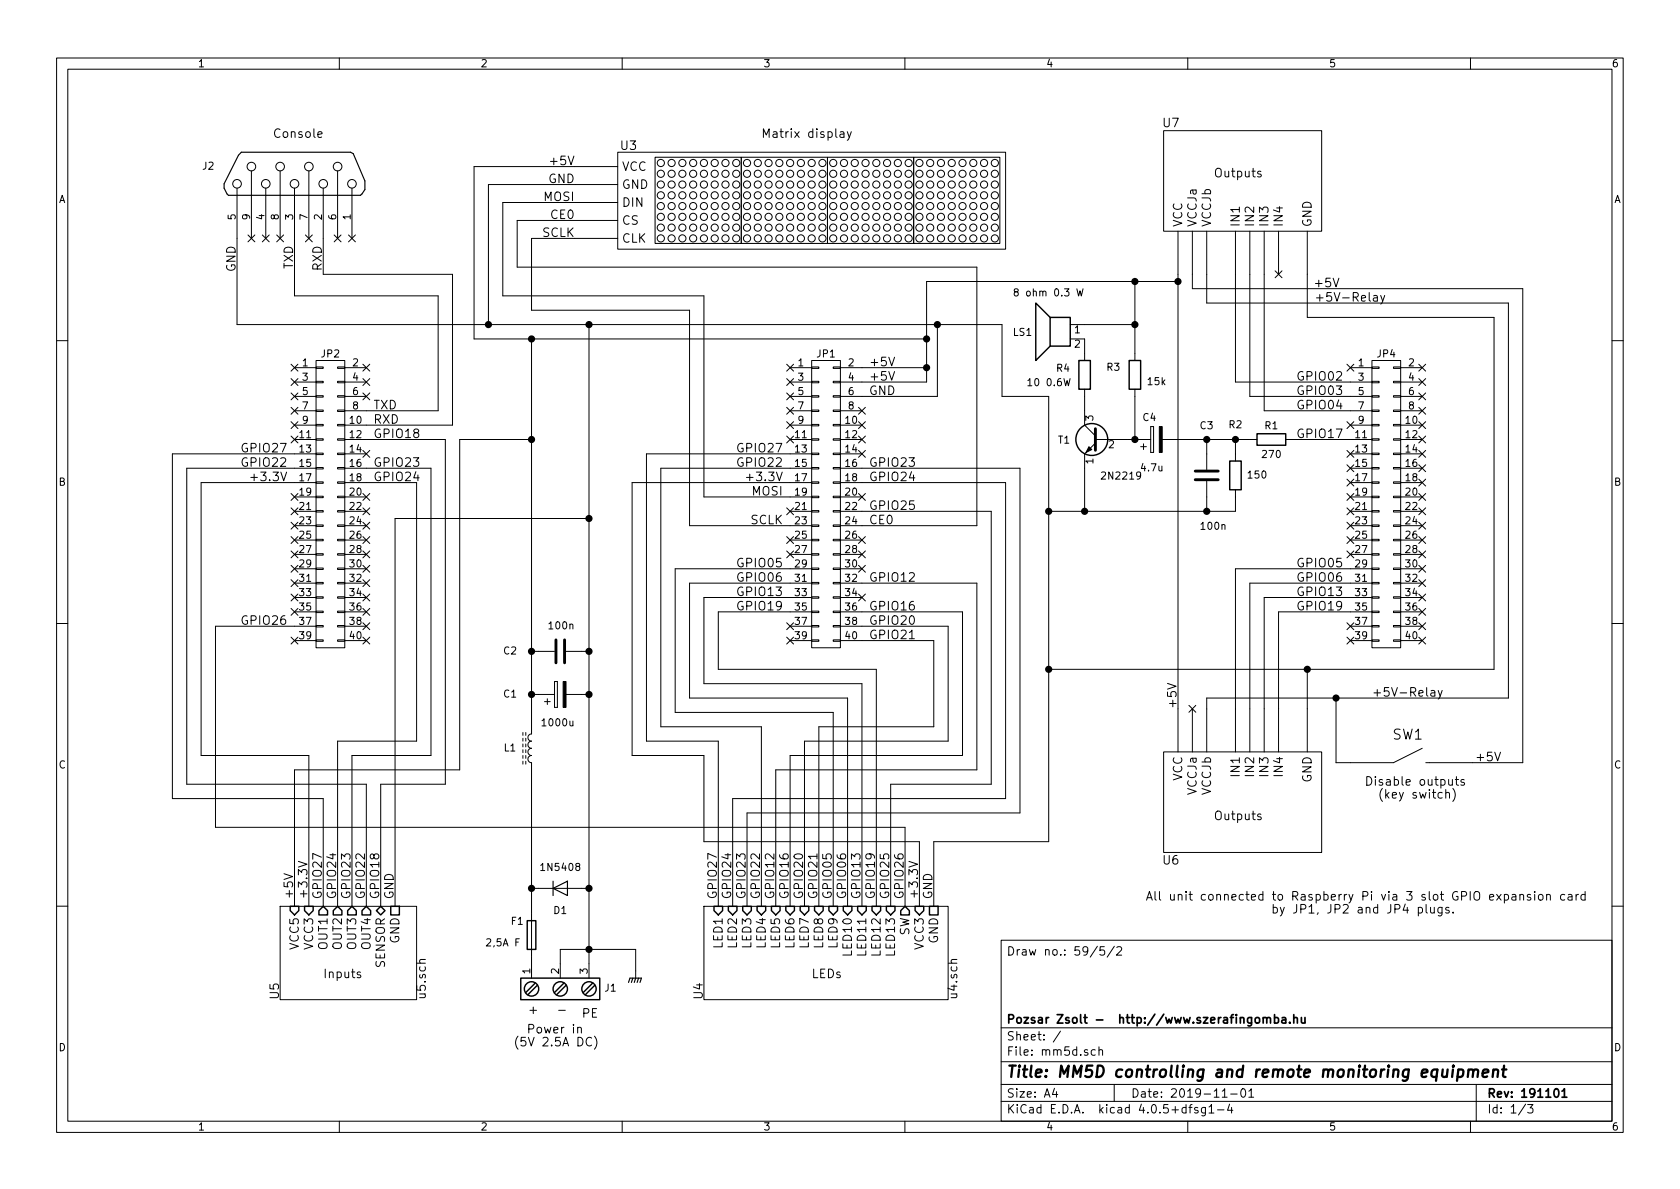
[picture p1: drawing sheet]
<svg xmlns="http://www.w3.org/2000/svg" width="297mm" height="210mm" viewBox="0 0 297 210" stroke-linecap="round" stroke-linejoin="round" font-family="sans-serif">
<defs><g id="words">
<text font-size="2.8" x="178" y="190.5">Title: MM5D controlling and remote monitoring equipment</text>
<text font-size="2.5" x="246.3" y="130.8">SW1</text>
<g font-size="2.1">
<text x="205.7" y="22.5">U7</text>
<text x="48.3" y="24.4">Console</text>
<text x="97.8" y="29.2">+5V</text>
<text x="109.8" y="26.5">U3</text>
<text x="134.6" y="24.4">Matrix display</text>
<text x="96.2" y="35.6">MOSI</text>
<text x="96.9" y="32.4">GND</text>
<text x="110" y="33.4">GND</text>
<text x="110" y="30.2">VCC</text>
<text x="214.6" y="31.4">Outputs</text>
<text x="95.8" y="41.9">SCLK</text>
<text x="97.5" y="38.7">CE0</text>
<text x="110" y="39.7">CS</text>
<text x="110" y="36.6">DIN</text>
<text x="209" y="40.1" transform="rotate(-90 209 40.1)">VCC</text>
<text x="211.6" y="40.1" transform="rotate(-90 211.6 40.1)">VCCJa</text>
<text x="214.1" y="40.1" transform="rotate(-90 214.1 40.1)">VCCJb</text>
<text x="219.2" y="40.1" transform="rotate(-90 219.2 40.1)">IN1</text>
<text x="221.7" y="40.1" transform="rotate(-90 221.7 40.1)">IN2</text>
<text x="224.3" y="40.1" transform="rotate(-90 224.3 40.1)">IN3</text>
<text x="226.8" y="40.1" transform="rotate(-90 226.8 40.1)">IN4</text>
<text x="231.9" y="40.1" transform="rotate(-90 231.9 40.1)">GND</text>
<text x="51.8" y="47.7" transform="rotate(-90 51.8 47.7)">TXD</text>
<text x="56.9" y="47.9" transform="rotate(-90 56.9 47.9)">RXD</text>
<text x="110" y="42.9">CLK</text>
<text x="41.7" y="48.2" transform="rotate(-90 41.7 48.2)">GND</text>
<text x="232.4" y="53.3">+5V-Relay</text>
<text x="233" y="50.8">+5V</text>
<text x="153.7" y="64.8">+5V</text>
<text x="153.7" y="69.8">GND</text>
<text x="153.7" y="67.3">+5V</text>
<text x="229.8" y="67.3">GPIO02</text>
<text x="229.8" y="69.8">GPIO03</text>
<text x="66" y="77.5">GPIO18</text>
<text x="66" y="74.9">RXD</text>
<text x="66" y="72.4">TXD</text>
<text x="229.8" y="72.4">GPIO04</text>
<text x="229.8" y="77.5">GPIO17</text>
<text x="43.1" y="80">GPIO27</text>
<text x="43.1" y="82.5">GPIO22</text>
<text x="66" y="82.5">GPIO23</text>
<text x="130.8" y="80">GPIO27</text>
<text x="130.8" y="82.5">GPIO22</text>
<text x="153.7" y="82.5">GPIO23</text>
<text x="45.2" y="85.1">+3.3V</text>
<text x="66" y="85.1">GPIO24</text>
<text x="132.8" y="85.1">+3.3V</text>
<text x="133" y="87.6">MOSI</text>
<text x="153.7" y="85.1">GPIO24</text>
<text x="132.7" y="92.7">SCLK</text>
<text x="153.7" y="90.2">GPIO25</text>
<text x="153.7" y="92.7">CE0</text>
<text x="130.8" y="100.3">GPIO05</text>
<text x="229.8" y="100.3">GPIO05</text>
<text x="130.8" y="107.9">GPIO19</text>
<text x="130.8" y="105.4">GPIO13</text>
<text x="130.8" y="102.9">GPIO06</text>
<text x="153.7" y="107.9">GPIO16</text>
<text x="153.7" y="102.9">GPIO12</text>
<text x="229.8" y="102.9">GPIO06</text>
<text x="229.8" y="105.4">GPIO13</text>
<text x="229.8" y="107.9">GPIO19</text>
<text x="43.1" y="110.5">GPIO26</text>
<text x="153.7" y="113">GPIO21</text>
<text x="153.7" y="110.5">GPIO20</text>
<text x="208" y="125.3" transform="rotate(-90 208 125.3)">+5V</text>
<text x="242.6" y="123.2">+5V-Relay</text>
<text x="219.2" y="137" transform="rotate(-90 219.2 137)">IN1</text>
<text x="221.7" y="137" transform="rotate(-90 221.7 137)">IN2</text>
<text x="224.3" y="137" transform="rotate(-90 224.3 137)">IN3</text>
<text x="226.8" y="137" transform="rotate(-90 226.8 137)">IN4</text>
<text x="261.6" y="134.6">+5V</text>
<text x="209" y="138.2" transform="rotate(-90 209 138.2)">VCC</text>
<text x="211.6" y="140.6" transform="rotate(-90 211.6 140.6)">VCCJa</text>
<text x="214.1" y="140.7" transform="rotate(-90 214.1 140.7)">VCCJb</text>
<text x="231.9" y="138.4" transform="rotate(-90 231.9 138.4)">GND</text>
<text x="241.3" y="138.9">Disable outputs</text>
<text x="242.5" y="141.2">(key switch)</text>
<text x="214.6" y="145">Outputs</text>
<text x="205.7" y="152.9">U6</text>
<text x="51.8" y="159" transform="rotate(-90 51.8 159)">+5V</text>
<text x="54.4" y="159" transform="rotate(-90 54.4 159)">+3.3V</text>
<text x="56.9" y="159" transform="rotate(-90 56.9 159)">GPIO27</text>
<text x="59.4" y="159" transform="rotate(-90 59.4 159)">GPIO24</text>
<text x="62" y="159" transform="rotate(-90 62 159)">GPIO23</text>
<text x="64.5" y="159" transform="rotate(-90 64.5 159)">GPIO22</text>
<text x="67.1" y="159" transform="rotate(-90 67.1 159)">GPIO18</text>
<text x="69.6" y="159" transform="rotate(-90 69.6 159)">GND</text>
<text x="126.7" y="159" transform="rotate(-90 126.7 159)">GPIO27</text>
<text x="129.3" y="159" transform="rotate(-90 129.3 159)">GPIO24</text>
<text x="131.8" y="159" transform="rotate(-90 131.8 159)">GPIO23</text>
<text x="134.4" y="159" transform="rotate(-90 134.4 159)">GPIO22</text>
<text x="136.9" y="159" transform="rotate(-90 136.9 159)">GPIO12</text>
<text x="139.4" y="159" transform="rotate(-90 139.4 159)">GPIO16</text>
<text x="142" y="159" transform="rotate(-90 142 159)">GPIO20</text>
<text x="144.5" y="159" transform="rotate(-90 144.5 159)">GPIO21</text>
<text x="147.1" y="159" transform="rotate(-90 147.1 159)">GPIO05</text>
<text x="149.6" y="159" transform="rotate(-90 149.6 159)">GPIO06</text>
<text x="152.1" y="159" transform="rotate(-90 152.1 159)">GPIO13</text>
<text x="154.7" y="159" transform="rotate(-90 154.7 159)">GPIO19</text>
<text x="157.2" y="159" transform="rotate(-90 157.2 159)">GPIO25</text>
<text x="159.8" y="159" transform="rotate(-90 159.8 159)">GPIO26</text>
<text x="162.3" y="159" transform="rotate(-90 162.3 159)">+3.3V</text>
<text x="164.8" y="159" transform="rotate(-90 164.8 159)">GND</text>
<text x="202.6" y="159.3">All unit connected to Raspberry Pi via 3 slot GPIO expansion card</text>
<text x="52.8" y="167.9" transform="rotate(-90 52.8 167.9)">VCC5</text>
<text x="55.4" y="167.9" transform="rotate(-90 55.4 167.9)">VCC3</text>
<text x="57.9" y="167.9" transform="rotate(-90 57.9 167.9)">OUT1</text>
<text x="60.5" y="167.9" transform="rotate(-90 60.5 167.9)">OUT2</text>
<text x="63" y="167.9" transform="rotate(-90 63 167.9)">OUT3</text>
<text x="65.5" y="167.9" transform="rotate(-90 65.5 167.9)">OUT4</text>
<text x="70.6" y="166.9" transform="rotate(-90 70.6 166.9)">GND</text>
<text x="127.8" y="167.6" transform="rotate(-90 127.8 167.6)">LED1</text>
<text x="130.3" y="167.6" transform="rotate(-90 130.3 167.6)">LED2</text>
<text x="132.8" y="167.6" transform="rotate(-90 132.8 167.6)">LED3</text>
<text x="135.4" y="167.6" transform="rotate(-90 135.4 167.6)">LED4</text>
<text x="137.9" y="167.6" transform="rotate(-90 137.9 167.6)">LED5</text>
<text x="140.5" y="167.6" transform="rotate(-90 140.5 167.6)">LED6</text>
<text x="143" y="167.6" transform="rotate(-90 143 167.6)">LED7</text>
<text x="145.5" y="167.6" transform="rotate(-90 145.5 167.6)">LED8</text>
<text x="148.1" y="167.6" transform="rotate(-90 148.1 167.6)">LED9</text>
<text x="160.8" y="165.6" transform="rotate(-90 160.8 165.6)">SW</text>
<text x="163.3" y="167.9" transform="rotate(-90 163.3 167.9)">VCC3</text>
<text x="165.9" y="166.9" transform="rotate(-90 165.9 166.9)">GND</text>
<text x="57.1" y="173">Inputs</text>
<text x="68.1" y="171.2" transform="rotate(-90 68.1 171.2)">SENSOR</text>
<text x="143.5" y="173">LEDs</text>
<text x="150.6" y="168.8" transform="rotate(-90 150.6 168.8)">LED10</text>
<text x="153.2" y="168.8" transform="rotate(-90 153.2 168.8)">LED11</text>
<text x="155.7" y="168.8" transform="rotate(-90 155.7 168.8)">LED12</text>
<text x="158.2" y="168.8" transform="rotate(-90 158.2 168.8)">LED13</text>
<text x="178" y="169">Draw no.: 59/5/2</text>
<text x="49.3" y="176.8" transform="rotate(-90 49.3 176.8)">U5</text>
<text x="75.3" y="176.8" transform="rotate(-90 75.3 176.8)">u5.sch</text>
<text x="93.3" y="179.3">+</text>
<text x="102.9" y="180">PE</text>
<text x="124.3" y="176.8" transform="rotate(-90 124.3 176.8)">U4</text>
<text x="169.3" y="176.8" transform="rotate(-90 169.3 176.8)">u4.sch</text>
<text x="90.8" y="185">(5V 2.5A DC)</text>
<text x="92" y="182.7">Power in</text>
<text x="178" y="184">Sheet: /</text>
<text x="178" y="181">Pozsar Zsolt - http://www.szerafingomba.hu</text>
<text x="178" y="186.7">File: mm5d.sch</text>
<text x="178" y="196.9">KiCad E.D.A. kicad 4.0.5+dfsg1-4</text>
<text x="178" y="194.1">Size: A4</text>
<text x="200" y="194.1">Date: 2019-11-01</text>
<text x="263" y="194.1">Rev: 191101</text>
<text x="263" y="196.9">Id: 1/3</text>
</g>
<g font-size="1.8">
<text x="35" y="11.9">1</text>
<text x="85" y="11.9">2</text>
<text x="135" y="11.9">3</text>
<text x="185" y="11.9">4</text>
<text x="235" y="11.9">5</text>
<text x="285" y="11.9">6</text>
<text x="35.9" y="30">J2</text>
<text x="10.4" y="35.9">A</text>
<text x="285.4" y="35.9">A</text>
<text x="41.7" y="38.8" transform="rotate(-90 41.7 38.8)">5</text>
<text x="44.2" y="38.8" transform="rotate(-90 44.2 38.8)">9</text>
<text x="46.7" y="38.8" transform="rotate(-90 46.7 38.8)">4</text>
<text x="49.3" y="38.8" transform="rotate(-90 49.3 38.8)">8</text>
<text x="51.8" y="38.8" transform="rotate(-90 51.8 38.8)">3</text>
<text x="54.4" y="38.8" transform="rotate(-90 54.4 38.8)">7</text>
<text x="56.9" y="38.8" transform="rotate(-90 56.9 38.8)">2</text>
<text x="59.4" y="38.8" transform="rotate(-90 59.4 38.8)">6</text>
<text x="62" y="38.8" transform="rotate(-90 62 38.8)">1</text>
<text x="180.2" y="52.4">8 ohm 0.3 W</text>
<text x="179.2" y="59.4">LS1</text>
<text x="190" y="58.9">1</text>
<text x="53.5" y="64.8">1</text>
<text x="56.8" y="63.2">JP2</text>
<text x="62.4" y="64.8">2</text>
<text x="141.1" y="64.8">1</text>
<text x="144.5" y="63.2">JP1</text>
<text x="150" y="64.8">2</text>
<text x="186.8" y="65.7">R4</text>
<text x="190" y="61.5">2</text>
<text x="195.7" y="65.6">R3</text>
<text x="240.2" y="64.8">1</text>
<text x="243.5" y="63.2">JP4</text>
<text x="249.1" y="64.8">2</text>
<text x="53.5" y="67.3">3</text>
<text x="53.5" y="69.8">5</text>
<text x="62.4" y="67.3">4</text>
<text x="62.4" y="69.8">6</text>
<text x="141.1" y="67.3">3</text>
<text x="141.1" y="69.8">5</text>
<text x="150" y="67.3">4</text>
<text x="150" y="69.8">6</text>
<text x="182.1" y="68.3">10 0.6W</text>
<text x="203" y="68.1">15k</text>
<text x="240.2" y="67.3">3</text>
<text x="240.2" y="69.8">5</text>
<text x="249.1" y="67.3">4</text>
<text x="249.1" y="69.8">6</text>
<text x="53" y="77.5">11</text>
<text x="53.5" y="72.4">7</text>
<text x="53.5" y="74.9">9</text>
<text x="61.9" y="74.9">10</text>
<text x="61.9" y="77.5">12</text>
<text x="62.4" y="72.4">8</text>
<text x="140.6" y="77.5">11</text>
<text x="141.1" y="72.4">7</text>
<text x="141.1" y="74.9">9</text>
<text x="149.5" y="74.9">10</text>
<text x="149.5" y="77.5">12</text>
<text x="150" y="72.4">8</text>
<text x="193.3" y="74.4" transform="rotate(-90 193.3 74.4)">3</text>
<text x="202.1" y="74.4">C4</text>
<text x="212.2" y="75.9">C3</text>
<text x="217.3" y="75.7">R2</text>
<text x="223.7" y="75.9">R1</text>
<text x="239.7" y="77.5">11</text>
<text x="240.2" y="72.4">7</text>
<text x="240.2" y="74.9">9</text>
<text x="248.6" y="74.9">10</text>
<text x="248.6" y="77.5">12</text>
<text x="249.1" y="72.4">8</text>
<text x="53" y="80">13</text>
<text x="53" y="82.5">15</text>
<text x="61.9" y="80">14</text>
<text x="61.9" y="82.5">16</text>
<text x="140.6" y="80">13</text>
<text x="140.6" y="82.5">15</text>
<text x="149.5" y="80">14</text>
<text x="149.5" y="82.5">16</text>
<text x="187.1" y="78.4">T1</text>
<text x="193.3" y="82" transform="rotate(-90 193.3 82)">1</text>
<text x="196" y="79.2">2</text>
<text x="201.9" y="83.3">4.7u</text>
<text x="223.3" y="81">270</text>
<text x="239.7" y="80">13</text>
<text x="239.7" y="82.5">15</text>
<text x="248.6" y="80">14</text>
<text x="248.6" y="82.5">16</text>
<text x="10.4" y="85.9">B</text>
<text x="53" y="85.1">17</text>
<text x="53" y="87.6">19</text>
<text x="61.9" y="87.6">20</text>
<text x="61.9" y="85.1">18</text>
<text x="140.6" y="85.1">17</text>
<text x="140.6" y="87.6">19</text>
<text x="149.5" y="87.6">20</text>
<text x="149.5" y="85.1">18</text>
<text x="195.1" y="84.8">2N2219</text>
<text x="220.8" y="84.6">150</text>
<text x="239.7" y="85.1">17</text>
<text x="239.7" y="87.6">19</text>
<text x="248.6" y="87.6">20</text>
<text x="248.6" y="85.1">18</text>
<text x="285.4" y="85.9">B</text>
<text x="53" y="90.2">21</text>
<text x="53" y="92.7">23</text>
<text x="53" y="95.2">25</text>
<text x="61.9" y="90.2">22</text>
<text x="61.9" y="92.7">24</text>
<text x="61.9" y="95.2">26</text>
<text x="140.6" y="90.2">21</text>
<text x="140.6" y="92.7">23</text>
<text x="140.6" y="95.2">25</text>
<text x="149.5" y="90.2">22</text>
<text x="149.5" y="92.7">24</text>
<text x="149.5" y="95.2">26</text>
<text x="212.5" y="93.7">100n</text>
<text x="239.7" y="90.2">21</text>
<text x="239.7" y="92.7">23</text>
<text x="239.7" y="95.2">25</text>
<text x="248.6" y="90.2">22</text>
<text x="248.6" y="92.7">24</text>
<text x="248.6" y="95.2">26</text>
<text x="53" y="97.8">27</text>
<text x="53" y="100.3">29</text>
<text x="61.9" y="100.3">30</text>
<text x="61.9" y="97.8">28</text>
<text x="140.6" y="97.8">27</text>
<text x="140.6" y="100.3">29</text>
<text x="149.5" y="100.3">30</text>
<text x="149.5" y="97.8">28</text>
<text x="239.7" y="97.8">27</text>
<text x="239.7" y="100.3">29</text>
<text x="248.6" y="100.3">30</text>
<text x="248.6" y="97.8">28</text>
<text x="53" y="102.9">31</text>
<text x="53" y="105.4">33</text>
<text x="53" y="107.9">35</text>
<text x="61.9" y="102.9">32</text>
<text x="61.9" y="105.4">34</text>
<text x="61.9" y="107.9">36</text>
<text x="140.6" y="102.9">31</text>
<text x="140.6" y="105.4">33</text>
<text x="140.6" y="107.9">35</text>
<text x="149.5" y="102.9">32</text>
<text x="149.5" y="105.4">34</text>
<text x="149.5" y="107.9">36</text>
<text x="239.7" y="102.9">31</text>
<text x="239.7" y="105.4">33</text>
<text x="239.7" y="107.9">35</text>
<text x="248.6" y="102.9">32</text>
<text x="248.6" y="105.4">34</text>
<text x="248.6" y="107.9">36</text>
<text x="53" y="110.5">37</text>
<text x="53" y="113">39</text>
<text x="61.9" y="113">40</text>
<text x="61.9" y="110.5">38</text>
<text x="97.2" y="111.3">100n</text>
<text x="140.6" y="110.5">37</text>
<text x="140.6" y="113">39</text>
<text x="149.5" y="113">40</text>
<text x="149.5" y="110.5">38</text>
<text x="239.7" y="110.5">37</text>
<text x="239.7" y="113">39</text>
<text x="248.6" y="113">40</text>
<text x="248.6" y="110.5">38</text>
<text x="89.1" y="115.7">C2</text>
<text x="89.1" y="123.3">C1</text>
<text x="96.1" y="128.4">1000u</text>
<text x="10.4" y="135.9">C</text>
<text x="89.2" y="132.9">L1</text>
<text x="285.4" y="135.9">C</text>
<text x="96" y="154">1N5408</text>
<text x="97.9" y="161.6">D1</text>
<text x="86.3" y="167.3">2,5A F</text>
<text x="90.4" y="163.5">F1</text>
<text x="93.7" y="172.2" transform="rotate(-90 93.7 172.2)">1</text>
<text x="98.8" y="172.2" transform="rotate(-90 98.8 172.2)">2</text>
<text x="103.9" y="172.2" transform="rotate(-90 103.9 172.2)">3</text>
<text x="107" y="175.3">J1</text>
<text x="10.4" y="185.9">D</text>
<text x="285.4" y="185.9">D</text>
<text x="35" y="199.9">1</text>
<text x="85" y="199.9">2</text>
<text x="135" y="199.9">3</text>
<text x="185" y="199.9">4</text>
<text x="235" y="199.9">5</text>
<text x="285" y="199.9">6</text>
</g>
</g></defs>
<g fill="none" stroke="#000" stroke-width=".18">
<path d="M10 10.3h277v189.9h-277zM12 12.2h273v186.1h-273zM60 10.3v1.9M110 10.3v1.9M160 10.3v1.9M210 10.3v1.9M260 10.3v1.9M41.9 33.3v24.1h135.3v12.7h8.2v78.7h-20.3v11.5M44.4 30.2v12M47 33.3v8.9M49.5 30.2v12M52.1 33.3v19h25.4v20.3h-16.5"/>
<path d="M54.6 30.2v12M56.2 23.8l.7-.2v-.2l-.5-.1-.2 .2 .1 .7h.6M57.1 33.3v15.2h22.9v26.7h-19M59.7 30.2v12M62.2 33.3v8.9M109.2 26.9h68.6v17.2h-68.6zM109.2 35.8h-20.3v16.5h35.6v35.6h19M109.2 39h-17.8v8.2h81.3v45.8h-24.1M109.2 32.6h-22.8v24.8M109.2 29.5h-25.4v30.4h80M115.8 27.8h15.3v15.2h-15.3zM131.1 27.8h15.2v15.2h-15.2z"/>
<path d="M146.3 27.8h15.2v15.2h-15.2zM148.6 23.4h.5l.1 .9M149.2 23.6l-.5 .1a.3 .3 0 0 0-.2 .3 .3 .3 0 0 0 .2 .3l.5-.1M149.8 23.3l.4 1M150.5 23.3l-.5 1.4-.2 .1M161.5 27.8h15.3v15.2h-15.3zM205.7 23.1h28v17.8h-28zM222.9 30.3h-.3l-.2 .2v.2l.5 .2v.3h-.5M43.8 41.5l1.3 1.3M45.1 41.5l-1.3 1.3M46.4 41.5l1.2 1.3M47.6 41.5l-1.2 1.3"/>
<path d="M48.9 41.5l1.2 1.3M50.1 41.5l-1.2 1.3M54 41.5l1.2 1.3M55.2 41.5l-1.2 1.3M59.1 41.5l1.2 1.3M60.3 41.5l-1.2 1.3M61.6 41.5l1.2 1.3M62.8 41.5l-1.2 1.3M94 59.9v69.9a.63 .63 0 0 0-.7 .6 .63 .63 0 0 0 .7 .7 .63 .63 0 0 0-.7 .6 .63 .63 0 0 0 .7 .6 .63 .63 0 0 0-.7 .7 .63 .63 0 0 0 .7 .6 .63 .63 0 0 0-.7 .6 .63 .63 0 0 0 .7 .7v38.1M104.1 57.4v115.6M109.2 42.2h-15.2v12.7h27.9v38.1h21.6M165.7 57.4v12.7h-17.1"/>
<path d="M179.6 51.6l-.3-.2 .1-.2 .2-.1 .4 .1v.3l-.6 .2-.1 .2 .1 .3 .2 .1h.2l.2-.2v-.4l-.2-.1M189.2 57.4h11.5M189.2 59.9h2.6v3.8M190.4 51.1l.3 1.2 .3-.9 .2 .9 .3-1.2M200.7 49.8v13.9M208.3 40.9v92.1M208.3 49.8h-44.5v17.8h-15.2M210.8 40.9v10.1h58.4v83.9h-16.5M213.4 40.9v12.7h53.3v69.8h-53.3v9.6M218.4 40.9v26.7h24.2M221 40.9v29.2h21.6M223.5 40.9v31.7h19.1"/>
<path d="M225.5 47.9l1.2 1.2M226.1 40.9v7.6M226.7 47.9l-1.2 1.2M231.1 40.9v15.2h33.1v62.3h-78.8M242.9 52.3h.6v1M243.5 52.6l-.5 .1a.3 .3 0 0 0-.2 .3 .3 .3 0 0 0 .2 .3l.5-.1M244.1 52.2l.4 1.1M244.8 52.2l-.5 1.4-.2 .2M10 60.2h2M51.5 64.4l1.2 1.2M51.5 66.9l1.2 1.3M51.5 69.5l1.2 1.2"/>
<path d="M51.5 72l1.2 1.2M51.5 77.1l1.2 1.2M51.5 74.6l1.2 1.2M52.1 65h3.8M52.1 67.6h3.8M52.1 70.1h3.8M52.1 72.6h3.8M52.1 75.2h3.8M52.1 77.7h3.8M52.7 64.4l-1.2 1.2M52.7 66.9l-1.2 1.3M52.7 69.5l-1.2 1.2"/>
<path d="M52.7 72l-1.2 1.2M52.7 77.1l-1.2 1.2M52.7 74.6l-1.2 1.2M55.9 77.6h1.2v.2h-1.2zM55.9 75.1h1.2v.2h-1.2zM55.9 72.5h1.2v.3h-1.2zM55.9 70h1.2v.2h-1.2zM55.9 67.4h1.2v.3h-1.2zM55.9 64.9h1.2v.2h-1.2zM55.9 63.7h5.1v50.8h-5.1zM59.7 77.6h1.3v.2h-1.3zM59.7 75.1h1.3v.2h-1.3z"/>
<path d="M59.7 72.5h1.3v.3h-1.3zM59.7 70h1.3v.2h-1.3zM59.7 67.4h1.3v.3h-1.3zM59.7 64.9h1.3v.2h-1.3zM61 65h3.8M61 67.6h3.8M61 70.1h3.8M61 77.7h17.7v61h-11.4v21.6M64.2 79.6l1.2 1.3M64.2 66.9l1.2 1.3M64.2 64.4l1.2 1.2M64.2 69.5l1.2 1.2"/>
<path d="M65.4 64.4l-1.2 1.2M65.4 79.6l-1.2 1.3M65.4 66.9l-1.2 1.3M65.4 69.5l-1.2 1.2M94 77.7h-12.7v58.4h-29.2v24.2M139.1 64.4l1.2 1.2M139.1 66.9l1.2 1.3M139.1 69.5l1.2 1.2M139.1 72l1.2 1.2M139.1 77.1l1.2 1.2M139.1 74.6l1.2 1.2M139.7 65h3.8"/>
<path d="M139.7 67.6h3.8M139.7 70.1h3.8M139.7 72.6h3.8M139.7 75.2h3.8M139.7 77.7h3.8M140.3 64.4l-1.2 1.2M140.3 66.9l-1.2 1.3M140.3 69.5l-1.2 1.2M140.3 72l-1.2 1.2M140.3 77.1l-1.2 1.2M140.3 74.6l-1.2 1.2M143.5 77.6h1.3v.2h-1.3z"/>
<path d="M143.5 75.1h1.3v.2h-1.3zM143.5 72.5h1.3v.3h-1.3zM143.5 70h1.3v.2h-1.3zM143.5 67.4h1.3v.3h-1.3zM143.5 64.9h1.3v.2h-1.3zM143.5 63.7h5.1v50.8h-5.1zM147.3 77.6h1.3v.2h-1.3zM147.3 75.1h1.3v.2h-1.3zM147.3 72.5h1.3v.3h-1.3zM147.3 70h1.3v.2h-1.3zM147.3 67.4h1.3v.3h-1.3zM147.3 64.9h1.3v.2h-1.3z"/>
<path d="M148.6 65h15.2M148.6 72.6h3.8M148.6 75.2h3.8M148.6 77.7h3.8M151.8 77.1l1.2 1.2M151.8 79.6l1.2 1.3M151.8 72l1.2 1.2M151.8 74.6l1.2 1.2M153 77.1l-1.2 1.2M153 72l-1.2 1.2M153 74.6l-1.2 1.2M153 79.6l-1.2 1.3"/>
<path d="M191.8 68.8v6.4l1.9 1.9M193.7 78.4l-1.9 1.9v10.1M193.7 77.7h9.8M200.7 68.8v8.9M201.7 79h1M202.2 78.5v1M203.5 75.4v4.6zM203.5 75.4h.5zM204 75.4v4.6zM205.5 77.7h16.7M213.4 77.7v5.4M218.4 77.7v3.8"/>
<path d="M227.3 77.7h15.3M238.2 64.4l1.2 1.2M238.2 74.6l1.2 1.2M238.2 79.6l1.2 1.3M238.8 65h3.8M238.8 75.2h3.8M239.4 64.4l-1.2 1.2M239.4 74.6l-1.2 1.2M239.4 79.6l-1.2 1.3M242.6 77.6h1.2v.2h-1.2zM242.6 75.1h1.2v.2h-1.2zM242.6 72.5h1.2v.3h-1.2z"/>
<path d="M242.6 70h1.2v.2h-1.2zM242.6 67.4h1.2v.3h-1.2zM242.6 64.9h1.2v.2h-1.2zM242.6 63.7h5v50.8h-5zM246.4 77.6h1.2v.2h-1.2zM246.4 75.1h1.2v.2h-1.2zM246.4 72.5h1.2v.3h-1.2zM246.4 70h1.2v.2h-1.2zM246.4 67.4h1.2v.3h-1.2zM246.4 64.9h1.2v.2h-1.2zM247.6 65h3.9M247.6 67.6h3.9"/>
<path d="M247.6 70.1h3.9M247.6 72.6h3.9M247.6 75.2h3.9M247.6 77.7h3.9M250.9 77.1l1.2 1.2M250.9 74.6l1.2 1.2M250.9 72l1.2 1.2M250.9 66.9l1.2 1.3M250.9 64.4l1.2 1.2M250.9 69.5l1.2 1.2M250.9 79.6l1.2 1.3M252.1 66.9l-1.2 1.3"/>
<path d="M252.1 72l-1.2 1.2M252.1 74.6l-1.2 1.2M252.1 77.1l-1.2 1.2M252.1 79.6l-1.2 1.3M252.1 64.4l-1.2 1.2M252.1 69.5l-1.2 1.2M285 60.2h2M44.3 84.4h1.2M51.5 100l1.2 1.2M51.5 97.4l1.2 1.2M51.5 94.9l1.2 1.2M51.5 92.3l1.2 1.3"/>
<path d="M51.5 89.8l1.2 1.2M51.5 87.3l1.2 1.2M52.1 87.9h3.8M52.1 90.4h3.8M52.1 93h3.8M52.1 95.5h3.8M52.1 98h3.8M52.7 100l-1.2 1.2M52.7 97.4l-1.2 1.2M52.7 94.9l-1.2 1.2M52.7 92.3l-1.2 1.3M52.7 89.8l-1.2 1.2"/>
<path d="M52.7 87.3l-1.2 1.2M55.9 97.9h1.2v.3h-1.2zM55.9 95.4h1.2v.2h-1.2zM55.9 92.8h1.2v.3h-1.2zM55.9 90.3h1.2v.2h-1.2zM55.9 87.8h1.2v.2h-1.2zM55.9 85.2h1.2v.3h-1.2zM55.9 82.7h1.2v.2h-1.2zM55.9 80.1h1.2v.3h-1.2zM55.9 80.3h-25.4v60.9h26.6v19.1M55.9 85.3h-20.3v48.3h19v26.7M55.9 82.8h-22.9v55.9h31.8v21.6"/>
<path d="M59.7 97.9h1.3v.3h-1.3zM59.7 95.4h1.3v.2h-1.3zM59.7 92.8h1.3v.3h-1.3zM59.7 90.3h1.3v.2h-1.3zM59.7 87.8h1.3v.2h-1.3zM59.7 85.2h1.3v.3h-1.3zM59.7 82.7h1.3v.2h-1.3zM59.7 80.1h1.3v.3h-1.3zM61 82.8h15.2v50.8h-14v26.7M61 85.3h12.7v45.8h-14v29.2M61 87.9h3.8M61 90.4h3.8"/>
<path d="M61 80.3h3.8M61 93h3.8M61 95.5h3.8M61 98h3.8M64.2 100l1.2 1.2M64.2 97.4l1.2 1.2M64.2 94.9l1.2 1.2M64.2 92.3l1.2 1.3M64.2 89.8l1.2 1.2M64.2 87.3l1.2 1.2M65.4 100l-1.2 1.2M65.4 94.9l-1.2 1.2"/>
<path d="M65.4 92.3l-1.2 1.3M65.4 89.8l-1.2 1.2M65.4 87.3l-1.2 1.2M65.4 97.4l-1.2 1.2M104.1 91.7h-34.3v68.6M132 84.4h1.1M139.1 89.8l1.2 1.2M139.1 97.4l1.2 1.2M139.1 94.9l1.2 1.2M139.7 90.4h3.8M139.7 95.5h3.8M139.7 98h3.8"/>
<path d="M140.3 89.8l-1.2 1.2M140.3 97.4l-1.2 1.2M140.3 94.9l-1.2 1.2M143.5 97.9h1.3v.3h-1.3zM143.5 95.4h1.3v.2h-1.3zM143.5 92.8h1.3v.3h-1.3zM143.5 90.3h1.3v.2h-1.3zM143.5 87.8h1.3v.2h-1.3zM143.5 85.2h1.3v.3h-1.3zM143.5 82.7h1.3v.2h-1.3zM143.5 80.1h1.3v.3h-1.3zM143.5 80.3h-29.2v50.8h12.7v29.2"/>
<path d="M143.5 82.8h-26.7v45.7h17.8v31.8M143.5 85.3h-31.7v48.3h12.7v15.2h38.1v11.5M147.3 97.9h1.3v.3h-1.3zM147.3 95.4h1.3v.2h-1.3zM147.3 92.8h1.3v.3h-1.3zM147.3 90.3h1.3v.2h-1.3zM147.3 87.8h1.3v.2h-1.3zM147.3 85.2h1.3v.3h-1.3zM147.3 82.7h1.3v.2h-1.3zM147.3 80.1h1.3v.3h-1.3zM148.6 87.9h3.8M148.6 90.4h26.7v48.3h-17.8v21.6"/>
<path d="M148.6 80.3h3.8M148.6 82.8h31.7v61h-48.2v16.5M148.6 95.5h3.8M148.6 85.3h29.2v55.9h-48.3v19.1M148.6 98h3.8M151.8 100l1.2 1.2M151.8 97.4l1.2 1.2M151.8 94.9l1.2 1.2M151.8 87.3l1.2 1.2M153 97.4l-1.2 1.2M153 100l-1.2 1.2M153 94.9l-1.2 1.2"/>
<path d="M153 87.3l-1.2 1.2M203.5 80h.5zM213.4 85.1v5.3M218.4 86.6v3.8h-33M238.2 82.2l1.2 1.2M238.2 84.7l1.2 1.2M238.2 87.3l1.2 1.2M238.2 89.8l1.2 1.2M238.2 92.3l1.2 1.3M238.2 94.9l1.2 1.2M238.2 97.4l1.2 1.2M238.8 87.9h3.8"/>
<path d="M238.8 90.4h3.8M238.8 80.3h3.8M238.8 93h3.8M238.8 82.8h3.8M238.8 95.5h3.8M238.8 85.3h3.8M238.8 98h3.8M239.4 82.2l-1.2 1.2M239.4 84.7l-1.2 1.2M239.4 87.3l-1.2 1.2M239.4 89.8l-1.2 1.2M239.4 92.3l-1.2 1.3"/>
<path d="M239.4 94.9l-1.2 1.2M239.4 97.4l-1.2 1.2M242.6 97.9h1.2v.3h-1.2zM242.6 95.4h1.2v.2h-1.2zM242.6 92.8h1.2v.3h-1.2zM242.6 90.3h1.2v.2h-1.2zM242.6 87.8h1.2v.2h-1.2zM242.6 85.2h1.2v.3h-1.2zM242.6 82.7h1.2v.2h-1.2zM242.6 80.1h1.2v.3h-1.2zM246.4 97.9h1.2v.3h-1.2zM246.4 95.4h1.2v.2h-1.2z"/>
<path d="M246.4 92.8h1.2v.3h-1.2zM246.4 90.3h1.2v.2h-1.2zM246.4 87.8h1.2v.2h-1.2zM246.4 85.2h1.2v.3h-1.2zM246.4 82.7h1.2v.2h-1.2zM246.4 80.1h1.2v.3h-1.2zM247.6 87.9h3.9M247.6 90.4h3.9M247.6 80.3h3.9M247.6 93h3.9M247.6 82.8h3.9M247.6 95.5h3.9"/>
<path d="M247.6 85.3h3.9M247.6 98h3.9M250.9 92.3l1.2 1.3M250.9 100l1.2 1.2M250.9 97.4l1.2 1.2M250.9 94.9l1.2 1.2M250.9 89.8l1.2 1.2M250.9 87.3l1.2 1.2M250.9 84.7l1.2 1.2M250.9 82.2l1.2 1.2M252.1 82.2l-1.2 1.2M252.1 84.7l-1.2 1.2"/>
<path d="M252.1 97.4l-1.2 1.2M252.1 100l-1.2 1.2M252.1 94.9l-1.2 1.2M252.1 92.3l-1.2 1.3M252.1 89.8l-1.2 1.2M252.1 87.3l-1.2 1.2M10 110.3h2M51.5 112.7l1.2 1.2M51.5 107.6l1.2 1.2M51.5 105l1.2 1.3M51.5 102.5l1.2 1.2M52.1 100.6h3.8"/>
<path d="M52.1 113.3h3.8M52.1 103.1h3.8M52.1 105.7h3.8M52.1 108.2h3.8M52.7 112.7l-1.2 1.2M52.7 107.6l-1.2 1.2M52.7 105l-1.2 1.3M52.7 102.5l-1.2 1.2M55.9 113.2h1.2v.2h-1.2zM55.9 110.6h1.2v.3h-1.2zM55.9 108.1h1.2v.2h-1.2zM55.9 105.5h1.2v.3h-1.2z"/>
<path d="M55.9 103h1.2v.2h-1.2zM55.9 100.5h1.2v.2h-1.2zM55.9 110.7h-17.8v35.6h121.9v14M59.7 113.2h1.3v.2h-1.3zM59.7 110.6h1.3v.3h-1.3zM59.7 108.1h1.3v.2h-1.3zM59.7 105.5h1.3v.3h-1.3zM59.7 103h1.3v.2h-1.3zM59.7 100.5h1.3v.2h-1.3zM61 100.6h3.8M61 113.3h3.8M61 103.1h3.8"/>
<path d="M61 105.7h3.8M61 108.2h3.8M61 110.7h3.8M64.2 110.1l1.2 1.2M64.2 102.5l1.2 1.2M64.2 112.7l1.2 1.2M64.2 107.6l1.2 1.2M64.2 105l1.2 1.3M65.4 112.7l-1.2 1.2M65.4 110.1l-1.2 1.2M65.4 107.6l-1.2 1.2M65.4 105l-1.2 1.3"/>
<path d="M65.4 102.5l-1.2 1.2M94 115.2h4M100.1 115.2h4M139.1 110.1l1.2 1.2M139.1 112.7l1.2 1.2M139.7 113.3h3.8M139.7 110.7h3.8M140.3 110.1l-1.2 1.2M140.3 112.7l-1.2 1.2M143.5 113.2h1.3v.2h-1.3zM143.5 110.6h1.3v.3h-1.3zM143.5 108.1h1.3v.2h-1.3z"/>
<path d="M143.5 105.5h1.3v.3h-1.3zM143.5 103h1.3v.2h-1.3zM143.5 100.5h1.3v.2h-1.3zM143.5 100.6h-24.1v25.4h27.9v34.3M143.5 103.1h-21.6v20.3h28v36.9M143.5 105.7h-19v15.2h27.9v39.4M143.5 108.2h-16.5v10.2h27.9v41.9M147.3 113.2h1.3v.2h-1.3zM147.3 110.6h1.3v.3h-1.3zM147.3 108.1h1.3v.2h-1.3zM147.3 105.5h1.3v.3h-1.3zM147.3 103h1.3v.2h-1.3z"/>
<path d="M147.3 100.5h1.3v.2h-1.3zM148.6 100.6h3.8M148.6 113.3h16.5v15.2h-20.3v31.8M148.6 103.1h24.1v33h-35.5v24.2M148.6 105.7h3.8M148.6 108.2h21.6v25.4h-30.5v26.7M148.6 110.7h19v20.4h-25.4v29.2M151.8 105l1.2 1.3M153 105l-1.2 1.3M160.8 112.9h.9M231.1 118.4v14.6M238.2 110.1l1.2 1.2"/>
<path d="M238.2 112.7l1.2 1.2M238.8 113.3h3.8M238.8 110.7h3.8M239.4 110.1l-1.2 1.2M239.4 112.7l-1.2 1.2M242.6 113.2h1.2v.2h-1.2zM242.6 110.6h1.2v.3h-1.2zM242.6 108.1h1.2v.2h-1.2zM242.6 105.5h1.2v.3h-1.2zM242.6 103h1.2v.2h-1.2zM242.6 100.5h1.2v.2h-1.2zM242.6 100.6h-24.2v32.4"/>
<path d="M242.6 103.1h-21.6v29.9M242.6 105.7h-19.1v27.3M242.6 108.2h-16.5v24.8M246.4 113.2h1.2v.2h-1.2zM246.4 110.6h1.2v.3h-1.2zM246.4 108.1h1.2v.2h-1.2zM246.4 105.5h1.2v.3h-1.2zM246.4 103h1.2v.2h-1.2zM246.4 100.5h1.2v.2h-1.2zM247.6 100.6h3.9M247.6 113.3h3.9M247.6 103.1h3.9"/>
<path d="M247.6 105.7h3.9M247.6 108.2h3.9M247.6 110.7h3.9M250.9 107.6l1.2 1.2M250.9 112.7l1.2 1.2M250.9 110.1l1.2 1.2M250.9 105l1.2 1.3M250.9 102.5l1.2 1.2M252.1 112.7l-1.2 1.2M252.1 110.1l-1.2 1.2M252.1 107.6l-1.2 1.2M252.1 105l-1.2 1.3"/>
<path d="M252.1 102.5l-1.2 1.2M285 110.3h2M92.5 129.5v.5M92.5 130.6v.5M92.5 131.6v.5M92.5 132.6v.5M92.5 133.6v.5M92.5 134.6v.5M93 129.5v.5M93 130.6v.5M93 131.6v.5M93 132.6v.5"/>
<path d="M93 133.6v.5M93 134.6v.5M94 122.8h4M96.3 124.1h1M96.8 123.6v1M98 125.1h.6zM98 120.5v4.6zM98 120.5h.6zM98.6 120.5v4.6zM100.1 122.8h4M205.7 133h28v17.7h-28zM210.2 124.7l1.2 1.3"/>
<path d="M210.8 125.3v7.7M211.4 124.7l-1.2 1.3M236.2 123.4v11.5h10.2l5.1-2.6M252.1 134.9h.6zM253 122.2h.6l.1 .9M253.7 122.4l-.5 .1a.3 .3 0 0 0-.2 .3 .3 .3 0 0 0 .2 .3l.5-.1M254.3 122.1l.3 1M255 122.1l-.5 1.4-.2 .1M255.6 139.6v1.5M256.1 137.8v.9a.38 .38 0 0 0 .7 0M256.8 137.8v1.1M256.9 139.4a1.75 1.75 0 0 1 0 2.3"/>
<path d="M257.3 137.8h.6M257.5 137.3v1.4l.4 .2M258.9 137.9l-.4-.1-.2 .3 .1 .2 .5 .1v.4h-.6M52.8 152.3l1.5 .5-1.5 .5M94 157.1h10.1M144.4 151v.9M160.7 152.3l1.5 .5-1.5 .5M222.9 144l-.3-.1-.2 .3v.2l.5 .1v.4h-.5M225.1 159.9v1.6M229.3 159.9v1.1a.47 .47 0 0 1-.6 .5M235.3 159.9v1.1a.47 .47 0 0 1-.6 .5M243.6 159.9v1.6"/>
<path d="M245.9 159.9v1.1a.47 .47 0 0 1-.6 .5M248.5 159.9l-.4 1.1h.9M252.1 159.9v1.4l.3 .2M255 140.2a.48 .48 0 0 0-.7 .1v.7a.48 .48 0 0 0 .7 .1M255.6 140.3l.1-.1a.36 .36 0 0 1 .6 .2v.7M264.6 158.2l.8 1M265.4 158.2l-.8 1M266 158.2a.48 .48 0 0 1 .6 .1v.7a.48 .48 0 0 1-.6 .1M266 158.2v1.5M267.4 158.2h.5l.1 1M268 158.5l-.5 .1a.3 .3 0 0 0-.2 .3 .3 .3 0 0 0 .2 .3l.5-.1M268.7 158.3l.1-.1a.36 .36 0 0 1 .6 .2v.8"/>
<path d="M268.7 158.2v1M270.6 158.2h-.3l-.3 .2 .1 .2 .5 .1v.4h-.6M271.3 157.7v.1M271.3 158.2v1M272.1 158.3l.2-.1 .4 .1 .1 .6-.1 .2-.4 .1-.2-.2zM273.5 158.3v-.1a.36 .36 0 0 1 .6 .2v.8M273.5 158.2v1M276.7 158.2a.48 .48 0 0 0-.7 .1v.7a.48 .48 0 0 0 .7 .1M277.3 158.2h.6l.1 1M278 158.5l-.6 .1a.3 .3 0 0 0-.2 .3 .3 .3 0 0 0 .2 .3l.6-.1M278.7 158.2v1M279.1 158.2h-.3l-.1 .3"/>
<path d="M280.3 158.2a.48 .48 0 0 0-.7 .1v.7a.48 .48 0 0 0 .7 .1M280.3 157.7v1.5M10 160.2h2M49.5 160.3h24.2v16.5h-24.2zM63.7 172l-.3-.1-.3 .2 .1 .2 .5 .2v.3h-.6M75.2 169.7h-.8a.37 .37 0 0 0-.2 .3 .37 .37 0 0 0 .1 .3M98.8 178.7h1.1M99.1 173v-5.1h13.3v5.1M124.5 160.3h43.1v16.5h-43.1zM169.2 169.7h-.8a.37 .37 0 0 0-.2 .3 .37 .37 0 0 0 .1 .3M177 166.3h108v32h-108zM194 167.3l-1.2 2"/>
<path d="M195.2 167.4h-.7v.7l.2-.1h.5l.1 .3-.1 .5-.2 .1-.5-.1M197 167.3l-1.2 2M197.5 167.6l.2-.2h.3l.3 .4-.9 1.1h.9M225.1 160.5a.48 .48 0 0 1 .7 .1v.7a.48 .48 0 0 1-.7 .1M226.4 160.4l.3 1.1M227.1 160.4l-.5 1.4-.2 .2M230 160.8l.7-.1 .2-.3-.1-.3-.2-.2h-.6v1.6M231.4 160.4l.5-.5v1.6M231.4 161.5h.9M233 161.4l-.1 .3M236 160.8l.8-.1 .1-.3v-.3l-.3-.2h-.6v1.6M237.5 160.1l.2-.2h.4l.2 .2 .1 .3-.1 .2-.9 .9h1"/>
<path d="M240.2 160.5h.6v1M240.8 160.8l-.5 .1a.3 .3 0 0 0-.2 .3 .3 .3 0 0 0 .2 .3l.5-.1M241.6 160.6v-.1a.36 .36 0 0 1 .6 .2v.8M241.6 160.4v1.1M243.6 160.5a.48 .48 0 0 0-.7 .1v.7a.48 .48 0 0 0 .7 .1M246.6 160.8l.8-.1 .1-.3-.1-.3-.2-.2h-.6v1.6M248.8 160.4v1.1M250.8 160.5a.48 .48 0 0 1 .6 .1v.7a.48 .48 0 0 1-.6 .1M250.8 160.4v1.6M252.9 160.4v.9a.38 .38 0 0 0 .7 0M253.6 160.4v1.1M255 160.4v1.3l-.3 .3-.4-.1"/>
<path d="M255 160.5a.48 .48 0 0 0-.7 .1v.7a.48 .48 0 0 0 .7 .1M256.2 160.5l-.4-.1-.2 .3 .1 .2 .5 .1v.4h-.6M256.9 161.3v.2M285 160.2h2M60 198.3v1.9M101.4 181.1v.2M101.4 181.7v1M102.1 181.8l.1-.1a.36 .36 0 0 1 .6 .2v.8M102.1 181.7v1M104.6 183.6a.62 .62 0 0 0-.8 0 .62 .62 0 0 0-.2 .7 .58 .58 0 0 0 .3 .6 .58 .58 0 0 0 .7-.1M105.1 183.2a1.75 1.75 0 0 1 0 2.3M110 198.3v1.9"/>
<path d="M160 198.3v1.9M177 194.8h108M177 191.8h108M177 187.8h108M177 181.8h108M186.4 192.5l-.3 1h.9M186.8 193v1M187.5 182.3l-1.3 2M193.6 185.7l-.4-.1-.3 .3 .1 .6 .2 .1 .4-.1M194.3 185.7l.2-.1 .4 .1v.9M194.3 185.1v1.5M197 191.8v3"/>
<path d="M210 198.3v1.9M210.2 195.8h.6M210.8 195.3l-.4 .2v1.3M211.8 195.9a.37 .37 0 0 0-.6 .1l.1 .3 .5 .1 .1 .1-.3 .3-.4-.1M213.1 195.8v1.4l-.2 .1h-.4M213.1 195.9l-.4-.1-.3 .3 .1 .6 .2 .1 .4-.1M213.8 195.8l.4-.5v1.5M213.8 196.8h.8M215.3 196.3h1.1M216.1 194h.9M217.4 195.2l-.4 1.1h1M217.6 193.5h1.1"/>
<path d="M217.8 195.8v1M219.5 192.7l.2-.2a.81 .81 0 0 1 .6 .6 .81 .81 0 0 1-.3 .8l-.1 .1a.79 .79 0 0 1-.4-1.3zM220.8 193l.4-.5v1.5M220.8 194h.9M260 198.3v1.9M261 191.8v6.5M269.7 195.2l-1.2 2M270.1 195.3h.9l-.5 .6 .5 .1v.7l-.2 .1-.7-.1"/>
<circle cx="41.9" cy="32.5" r=".76"/>
<circle cx="44.4" cy="29.5" r=".76"/>
<circle cx="47" cy="32.5" r=".76"/>
<circle cx="49.5" cy="29.5" r=".76"/>
<circle cx="52.1" cy="32.5" r=".76"/>
<circle cx="54.6" cy="29.5" r=".76"/>
<circle cx="57.1" cy="32.5" r=".76"/>
<circle cx="59.7" cy="29.5" r=".76"/>
<circle cx="62.2" cy="32.5" r=".76"/>
<circle cx="116.8" cy="28.8" r=".63"/>
<circle cx="116.8" cy="34.5" r=".63"/>
<circle cx="116.8" cy="30.7" r=".63"/>
<circle cx="116.8" cy="38.3" r=".63"/>
<circle cx="116.8" cy="36.4" r=".63"/>
<circle cx="116.8" cy="32.6" r=".63"/>
<circle cx="118.7" cy="32.6" r=".63"/>
<circle cx="118.7" cy="30.7" r=".63"/>
<circle cx="118.7" cy="34.5" r=".63"/>
<circle cx="118.7" cy="28.8" r=".63"/>
<circle cx="118.7" cy="38.3" r=".63"/>
<circle cx="118.7" cy="36.4" r=".63"/>
<circle cx="120.6" cy="36.4" r=".63"/>
<circle cx="120.6" cy="32.6" r=".63"/>
<circle cx="120.6" cy="34.5" r=".63"/>
<circle cx="120.6" cy="28.8" r=".63"/>
<circle cx="120.6" cy="30.7" r=".63"/>
<circle cx="120.6" cy="38.3" r=".63"/>
<circle cx="122.6" cy="38.3" r=".63"/>
<circle cx="122.6" cy="28.8" r=".63"/>
<circle cx="122.6" cy="36.4" r=".63"/>
<circle cx="122.6" cy="32.6" r=".63"/>
<circle cx="122.6" cy="30.7" r=".63"/>
<circle cx="122.6" cy="34.5" r=".63"/>
<circle cx="124.5" cy="38.3" r=".63"/>
<circle cx="124.5" cy="34.5" r=".63"/>
<circle cx="124.5" cy="36.4" r=".63"/>
<circle cx="124.5" cy="28.8" r=".63"/>
<circle cx="124.5" cy="32.6" r=".63"/>
<circle cx="124.5" cy="30.7" r=".63"/>
<circle cx="126.4" cy="36.4" r=".63"/>
<circle cx="126.4" cy="34.5" r=".63"/>
<circle cx="126.4" cy="38.3" r=".63"/>
<circle cx="126.4" cy="32.6" r=".63"/>
<circle cx="126.4" cy="30.7" r=".63"/>
<circle cx="126.4" cy="28.8" r=".63"/>
<circle cx="128.3" cy="34.5" r=".63"/>
<circle cx="128.3" cy="30.7" r=".63"/>
<circle cx="128.3" cy="28.8" r=".63"/>
<circle cx="128.3" cy="38.3" r=".63"/>
<circle cx="128.3" cy="36.4" r=".63"/>
<circle cx="128.3" cy="32.6" r=".63"/>
<circle cx="130.2" cy="28.8" r=".63"/>
<circle cx="130.2" cy="34.5" r=".63"/>
<circle cx="130.2" cy="36.4" r=".63"/>
<circle cx="130.2" cy="38.3" r=".63"/>
<circle cx="130.2" cy="30.7" r=".63"/>
<circle cx="130.2" cy="32.6" r=".63"/>
<circle cx="132.1" cy="34.5" r=".63"/>
<circle cx="132.1" cy="28.8" r=".63"/>
<circle cx="132.1" cy="30.7" r=".63"/>
<circle cx="132.1" cy="38.3" r=".63"/>
<circle cx="132.1" cy="36.4" r=".63"/>
<circle cx="132.1" cy="32.6" r=".63"/>
<circle cx="134" cy="30.7" r=".63"/>
<circle cx="134" cy="28.8" r=".63"/>
<circle cx="134" cy="34.5" r=".63"/>
<circle cx="134" cy="38.3" r=".63"/>
<circle cx="134" cy="36.4" r=".63"/>
<circle cx="134" cy="32.6" r=".63"/>
<circle cx="135.9" cy="28.8" r=".63"/>
<circle cx="135.9" cy="34.5" r=".63"/>
<circle cx="135.9" cy="30.7" r=".63"/>
<circle cx="135.9" cy="38.3" r=".63"/>
<circle cx="135.9" cy="36.4" r=".63"/>
<circle cx="135.9" cy="32.6" r=".63"/>
<circle cx="137.8" cy="34.5" r=".63"/>
<circle cx="137.8" cy="30.7" r=".63"/>
<circle cx="137.8" cy="28.8" r=".63"/>
<circle cx="137.8" cy="38.3" r=".63"/>
<circle cx="137.8" cy="36.4" r=".63"/>
<circle cx="137.8" cy="32.6" r=".63"/>
<circle cx="139.7" cy="30.7" r=".63"/>
<circle cx="139.7" cy="28.8" r=".63"/>
<circle cx="139.7" cy="34.5" r=".63"/>
<circle cx="139.7" cy="38.3" r=".63"/>
<circle cx="139.7" cy="36.4" r=".63"/>
<circle cx="139.7" cy="32.6" r=".63"/>
<circle cx="141.6" cy="30.7" r=".63"/>
<circle cx="141.6" cy="34.5" r=".63"/>
<circle cx="141.6" cy="28.8" r=".63"/>
<circle cx="141.6" cy="38.3" r=".63"/>
<circle cx="141.6" cy="36.4" r=".63"/>
<circle cx="141.6" cy="32.6" r=".63"/>
<circle cx="143.5" cy="30.7" r=".63"/>
<circle cx="143.5" cy="34.5" r=".63"/>
<circle cx="143.5" cy="28.8" r=".63"/>
<circle cx="143.5" cy="38.3" r=".63"/>
<circle cx="143.5" cy="36.4" r=".63"/>
<circle cx="143.5" cy="32.6" r=".63"/>
<circle cx="145.4" cy="34.5" r=".63"/>
<circle cx="145.4" cy="28.8" r=".63"/>
<circle cx="145.4" cy="30.7" r=".63"/>
<circle cx="145.4" cy="38.3" r=".63"/>
<circle cx="145.4" cy="36.4" r=".63"/>
<circle cx="145.4" cy="32.6" r=".63"/>
<circle cx="147.3" cy="34.5" r=".63"/>
<circle cx="147.3" cy="28.8" r=".63"/>
<circle cx="147.3" cy="30.7" r=".63"/>
<circle cx="147.3" cy="38.3" r=".63"/>
<circle cx="147.3" cy="36.4" r=".63"/>
<circle cx="147.3" cy="32.6" r=".63"/>
<circle cx="149.2" cy="34.5" r=".63"/>
<circle cx="149.2" cy="30.7" r=".63"/>
<circle cx="149.2" cy="28.8" r=".63"/>
<circle cx="149.2" cy="38.3" r=".63"/>
<circle cx="149.2" cy="36.4" r=".63"/>
<circle cx="149.2" cy="32.6" r=".63"/>
<circle cx="151.1" cy="34.5" r=".63"/>
<circle cx="151.1" cy="28.8" r=".63"/>
<circle cx="151.1" cy="30.7" r=".63"/>
<circle cx="151.1" cy="38.3" r=".63"/>
<circle cx="151.1" cy="36.4" r=".63"/>
<circle cx="151.1" cy="32.6" r=".63"/>
<circle cx="153" cy="28.8" r=".63"/>
<circle cx="153" cy="34.5" r=".63"/>
<circle cx="153" cy="38.3" r=".63"/>
<circle cx="153" cy="30.7" r=".63"/>
<circle cx="153" cy="36.4" r=".63"/>
<circle cx="153" cy="32.6" r=".63"/>
<circle cx="154.9" cy="30.7" r=".63"/>
<circle cx="154.9" cy="38.3" r=".63"/>
<circle cx="154.9" cy="34.5" r=".63"/>
<circle cx="154.9" cy="36.4" r=".63"/>
<circle cx="154.9" cy="28.8" r=".63"/>
<circle cx="154.9" cy="32.6" r=".63"/>
<circle cx="156.8" cy="38.3" r=".63"/>
<circle cx="156.8" cy="36.4" r=".63"/>
<circle cx="156.8" cy="30.7" r=".63"/>
<circle cx="156.8" cy="34.5" r=".63"/>
<circle cx="156.8" cy="28.8" r=".63"/>
<circle cx="156.8" cy="32.6" r=".63"/>
<circle cx="158.7" cy="30.7" r=".63"/>
<circle cx="158.7" cy="34.5" r=".63"/>
<circle cx="158.7" cy="38.3" r=".63"/>
<circle cx="158.7" cy="28.8" r=".63"/>
<circle cx="158.7" cy="36.4" r=".63"/>
<circle cx="158.7" cy="32.6" r=".63"/>
<circle cx="160.7" cy="34.5" r=".63"/>
<circle cx="160.7" cy="28.8" r=".63"/>
<circle cx="160.7" cy="38.3" r=".63"/>
<circle cx="160.7" cy="30.7" r=".63"/>
<circle cx="160.7" cy="36.4" r=".63"/>
<circle cx="160.7" cy="32.6" r=".63"/>
<circle cx="162.6" cy="30.7" r=".63"/>
<circle cx="162.6" cy="34.5" r=".63"/>
<circle cx="162.6" cy="28.8" r=".63"/>
<circle cx="162.6" cy="38.3" r=".63"/>
<circle cx="162.6" cy="36.4" r=".63"/>
<circle cx="162.6" cy="32.6" r=".63"/>
<circle cx="164.5" cy="34.5" r=".63"/>
<circle cx="164.5" cy="30.7" r=".63"/>
<circle cx="164.5" cy="28.8" r=".63"/>
<circle cx="164.5" cy="38.3" r=".63"/>
<circle cx="164.5" cy="36.4" r=".63"/>
<circle cx="164.5" cy="32.6" r=".63"/>
<circle cx="166.4" cy="34.5" r=".63"/>
<circle cx="166.4" cy="28.8" r=".63"/>
<circle cx="166.4" cy="30.7" r=".63"/>
<circle cx="166.4" cy="38.3" r=".63"/>
<circle cx="166.4" cy="36.4" r=".63"/>
<circle cx="166.4" cy="32.6" r=".63"/>
<circle cx="168.3" cy="28.8" r=".63"/>
<circle cx="168.3" cy="38.3" r=".63"/>
<circle cx="168.3" cy="36.4" r=".63"/>
<circle cx="168.3" cy="32.6" r=".63"/>
<circle cx="168.3" cy="34.5" r=".63"/>
<circle cx="168.3" cy="30.7" r=".63"/>
<circle cx="170.2" cy="30.7" r=".63"/>
<circle cx="170.2" cy="36.4" r=".63"/>
<circle cx="170.2" cy="32.6" r=".63"/>
<circle cx="170.2" cy="34.5" r=".63"/>
<circle cx="170.2" cy="28.8" r=".63"/>
<circle cx="170.2" cy="38.3" r=".63"/>
<circle cx="172.1" cy="38.3" r=".63"/>
<circle cx="172.1" cy="30.7" r=".63"/>
<circle cx="172.1" cy="34.5" r=".63"/>
<circle cx="172.1" cy="36.4" r=".63"/>
<circle cx="172.1" cy="32.6" r=".63"/>
<circle cx="172.1" cy="28.8" r=".63"/>
<circle cx="174" cy="38.3" r=".63"/>
<circle cx="174" cy="36.4" r=".63"/>
<circle cx="174" cy="32.6" r=".63"/>
<circle cx="174" cy="28.8" r=".63"/>
<circle cx="174" cy="30.7" r=".63"/>
<circle cx="174" cy="34.5" r=".63"/>
<circle cx="175.9" cy="38.3" r=".63"/>
<circle cx="175.9" cy="36.4" r=".63"/>
<circle cx="175.9" cy="34.5" r=".63"/>
<circle cx="175.9" cy="28.8" r=".63"/>
<circle cx="175.9" cy="32.6" r=".63"/>
<circle cx="175.9" cy="30.7" r=".63"/>
<circle cx="116.8" cy="40.3" r=".63"/>
<circle cx="116.8" cy="42.2" r=".63"/>
<circle cx="118.7" cy="42.2" r=".63"/>
<circle cx="118.7" cy="40.3" r=".63"/>
<circle cx="120.6" cy="42.2" r=".63"/>
<circle cx="120.6" cy="40.3" r=".63"/>
<circle cx="122.6" cy="40.3" r=".63"/>
<circle cx="122.6" cy="42.2" r=".63"/>
<circle cx="124.5" cy="42.2" r=".63"/>
<circle cx="124.5" cy="40.3" r=".63"/>
<circle cx="126.4" cy="42.2" r=".63"/>
<circle cx="126.4" cy="40.3" r=".63"/>
<circle cx="128.3" cy="42.2" r=".63"/>
<circle cx="128.3" cy="40.3" r=".63"/>
<circle cx="130.2" cy="40.3" r=".63"/>
<circle cx="130.2" cy="42.2" r=".63"/>
<circle cx="132.1" cy="40.3" r=".63"/>
<circle cx="132.1" cy="42.2" r=".63"/>
<circle cx="134" cy="42.2" r=".63"/>
<circle cx="134" cy="40.3" r=".63"/>
<circle cx="135.9" cy="40.3" r=".63"/>
<circle cx="135.9" cy="42.2" r=".63"/>
<circle cx="137.8" cy="40.3" r=".63"/>
<circle cx="137.8" cy="42.2" r=".63"/>
<circle cx="139.7" cy="40.3" r=".63"/>
<circle cx="139.7" cy="42.2" r=".63"/>
<circle cx="141.6" cy="40.3" r=".63"/>
<circle cx="141.6" cy="42.2" r=".63"/>
<circle cx="143.5" cy="40.3" r=".63"/>
<circle cx="143.5" cy="42.2" r=".63"/>
<circle cx="145.4" cy="40.3" r=".63"/>
<circle cx="145.4" cy="42.2" r=".63"/>
<circle cx="147.3" cy="40.3" r=".63"/>
<circle cx="147.3" cy="42.2" r=".63"/>
<circle cx="149.2" cy="40.3" r=".63"/>
<circle cx="149.2" cy="42.2" r=".63"/>
<circle cx="151.1" cy="42.2" r=".63"/>
<circle cx="151.1" cy="40.3" r=".63"/>
<circle cx="153" cy="40.3" r=".63"/>
<circle cx="153" cy="42.2" r=".63"/>
<circle cx="154.9" cy="40.3" r=".63"/>
<circle cx="154.9" cy="42.2" r=".63"/>
<circle cx="156.8" cy="42.2" r=".63"/>
<circle cx="156.8" cy="40.3" r=".63"/>
<circle cx="158.7" cy="40.3" r=".63"/>
<circle cx="158.7" cy="42.2" r=".63"/>
<circle cx="160.7" cy="40.3" r=".63"/>
<circle cx="160.7" cy="42.2" r=".63"/>
<circle cx="162.6" cy="40.3" r=".63"/>
<circle cx="162.6" cy="42.2" r=".63"/>
<circle cx="164.5" cy="40.3" r=".63"/>
<circle cx="164.5" cy="42.2" r=".63"/>
<circle cx="166.4" cy="40.3" r=".63"/>
<circle cx="166.4" cy="42.2" r=".63"/>
<circle cx="168.3" cy="42.2" r=".63"/>
<circle cx="168.3" cy="40.3" r=".63"/>
<circle cx="170.2" cy="42.2" r=".63"/>
<circle cx="170.2" cy="40.3" r=".63"/>
<circle cx="172.1" cy="40.3" r=".63"/>
<circle cx="172.1" cy="42.2" r=".63"/>
<circle cx="174" cy="40.3" r=".63"/>
<circle cx="174" cy="42.2" r=".63"/>
<circle cx="175.9" cy="40.3" r=".63"/>
<circle cx="175.9" cy="42.2" r=".63"/>
</g>
<g fill="none" stroke="#000" stroke-width=".3">
<path d="M223.3 179.9v1M225.3 179.4v1.5M228.8 179.4v1.5M230.1 179.9l.1 .9 .3 .1 .2-.1M230.7 179.9v1M222 180.1l.2-.2 .4 .2 .1 .5-.1 .2-.4 .1-.2-.1zM223.3 180.1l.2-.2 .4 .1 .1 .9M224 180.1a.36 .36 0 0 1 .3-.2 .36 .36 0 0 1 .3 .2v.8M225.3 180l.5-.1 .3 .3-.2 .6h-.6M226.7 180h.6v.9M227.3 180.3l-.5 .1-.2 .2 .2 .3 .5-.1M228 180.8v.1"/>
<path d="M228.8 180.1l.2-.2 .3 .1 .1 .9M275 192.6l.1-.1a.81 .81 0 0 1 .6 .6 .81 .81 0 0 1-.3 .8l-.1 .1a.8 .8 0 0 1-.6-.6 .8 .8 0 0 1 .3-.8zM276.2 193l.4-.5v1.5M276.2 194h.8"/>
</g>
<path d="M256.9 189.1l-.2 1.3M257 188.4l-.1 .2 .2-.1-.1-.1-.1 .2M257.9 189.2a.65 .65 0 0 1 .8 .1l-.1 1a.67 .67 0 0 1-.9 0M257.9 189.1l-.3 2M259.6 189.3a.52 .52 0 0 1 .9 .1l-.1 1M259.7 189.1l-.2 1.3M260.5 189.4a.52 .52 0 0 1 .8-.2l-.1 1.2M262.2 189.8l.9-.2v-.4l-.6-.1-.3 .3v.9l.2 .1 .5-.1M264 189.3a.52 .52 0 0 1 .9 .1l-.1 1M264.1 189.1l-.2 1.3M265.6 189.1h.7M265.9 188.4l-.2 1.8 .1 .1 .4 .1" fill="none" stroke="#000" stroke-width=".41"/>
<path d="M42.7 26.9h19.3l.5 .3 2 4.8v1.5l-.7 1h-23.4l-.8-1.2v-.8l2.6-5zM97.8 157.1l2.5-1.3v2.6zM97.8 155.8v2.6M111.1 173.7l.3-.7h2l-.2 .7M111.9 173l-.3 .7M112.4 173l-.3 .7M112.9 173l-.3 .7" fill="none" stroke="#000" stroke-width=".2"/>
<g fill="none" stroke="#000" stroke-width=".25">
<path d="M185.7 56.1h3.5v5.1h-3.5zM185.7 56.1l-2.6-2.5v10.1l2.6-2.5M190.8 63.7h2v5.1h-2zM199.6 63.7h2.1v5.1h-2.1zM222.2 76.7h5.1v2h-5.1zM217.4 81.5h2.1v5.1h-2.1zM51.3 160.3h1.5v.7l-.7 .8-.8-.8zM53.8 160.3h1.6v.7l-.8 .8-.8-.8zM57.1 160.3l.8 .7v.8h-1.5v-.8zM59.7 160.3l.8 .7v.8h-1.6v-.8zM62.2 160.3l.8 .7v.8h-1.5v-.8zM64.8 160.3l.7 .7v.8h-1.5v-.8z"/>
<path d="M66.5 161l.8-.7 .8 .7-.8 .8zM69.1 160.3h1.5v1.5h-1.5zM92.1 173h13.9v3.8h-13.9zM93.2 162.8h1.5v5.1h-1.5zM94.6 173.9l-1.6 1.6M95 174.2l-1.7 1.7M99.7 173.9l-1.7 1.6M100.1 174.2l-1.7 1.7M104.8 173.9l-1.7 1.6M105.2 174.2l-1.7 1.7M126.2 160.3h1.6v.7l-.8 .8-.8-.8zM128.8 160.3h1.5v.7l-.8 .8-.7-.8z"/>
<path d="M131.3 160.3h1.5v.7l-.7 .8-.8-.8zM133.9 160.3h1.5v.7l-.8 .8-.7-.8zM136.4 160.3h1.5v.7l-.7 .8-.8-.8zM138.9 160.3h1.6v.7l-.8 .8-.8-.8zM141.5 160.3h1.5v.7l-.8 .8-.7-.8zM144 160.3h1.5v.7l-.7 .8-.8-.8zM146.6 160.3h1.5v.7l-.8 .8-.7-.8zM149.1 160.3h1.5v.7l-.7 .8-.8-.8zM151.6 160.3h1.6v.7l-.8 .8-.8-.8zM154.2 160.3h1.5v.7l-.8 .8-.7-.8zM156.7 160.3h1.5v.7l-.7 .8-.8-.8zM160 160.3l.8 .7v.8h-1.5v-.8z"/>
<path d="M161.8 160.3h1.5v.7l-.7 .8-.8-.8zM164.3 160.3h1.6v1.5h-1.6z"/>
<circle cx="193" cy="77.7" r="2.82"/>
<circle cx="94" cy="174.9" r="1.27"/>
<circle cx="99.1" cy="174.9" r="1.27"/>
<circle cx="104.1" cy="174.9" r="1.27"/>
</g>
<path d="M193.7 75.8v3.8M211.3 84.8h4.1M211.3 83.3h4.1M98.3 113.2v4M99.8 113.2v4" fill="none" stroke="#000" stroke-width=".51"/>
<path d="M192.5 79l.5 .5-1 .5zM205 75.4h.5v4.6h-.5zM99.6 120.5h.5v4.6h-.5z" fill="#000" stroke="#000" stroke-width=".18"/>
<g fill="#000" stroke="#000" stroke-width=".25">
<circle cx="86.4" cy="57.4" r=".51"/>
<circle cx="94" cy="59.9" r=".51"/>
<circle cx="104.1" cy="57.4" r=".51"/>
<circle cx="163.8" cy="59.9" r=".51"/>
<circle cx="165.7" cy="57.4" r=".51"/>
<circle cx="200.7" cy="57.4" r=".51"/>
<circle cx="200.7" cy="49.8" r=".51"/>
<circle cx="208.3" cy="49.8" r=".51"/>
<circle cx="94" cy="77.7" r=".51"/>
<circle cx="163.8" cy="65" r=".51"/>
<circle cx="200.7" cy="77.7" r=".51"/>
<circle cx="213.4" cy="77.7" r=".51"/>
<circle cx="218.4" cy="77.7" r=".51"/>
<circle cx="104.1" cy="91.7" r=".51"/>
<circle cx="185.4" cy="90.4" r=".51"/>
<circle cx="191.8" cy="90.4" r=".51"/>
<circle cx="213.4" cy="90.4" r=".51"/>
<circle cx="94" cy="115.2" r=".51"/>
<circle cx="104.1" cy="115.2" r=".51"/>
<circle cx="185.4" cy="118.4" r=".51"/>
<circle cx="231.1" cy="118.4" r=".51"/>
<circle cx="94" cy="122.8" r=".51"/>
<circle cx="104.1" cy="122.8" r=".51"/>
<circle cx="236.2" cy="123.4" r=".51"/>
<circle cx="94" cy="157.1" r=".51"/>
<circle cx="104.1" cy="157.1" r=".51"/>
<circle cx="104.1" cy="167.9" r=".51"/>
</g>
<use href="#words"/>
</svg>
